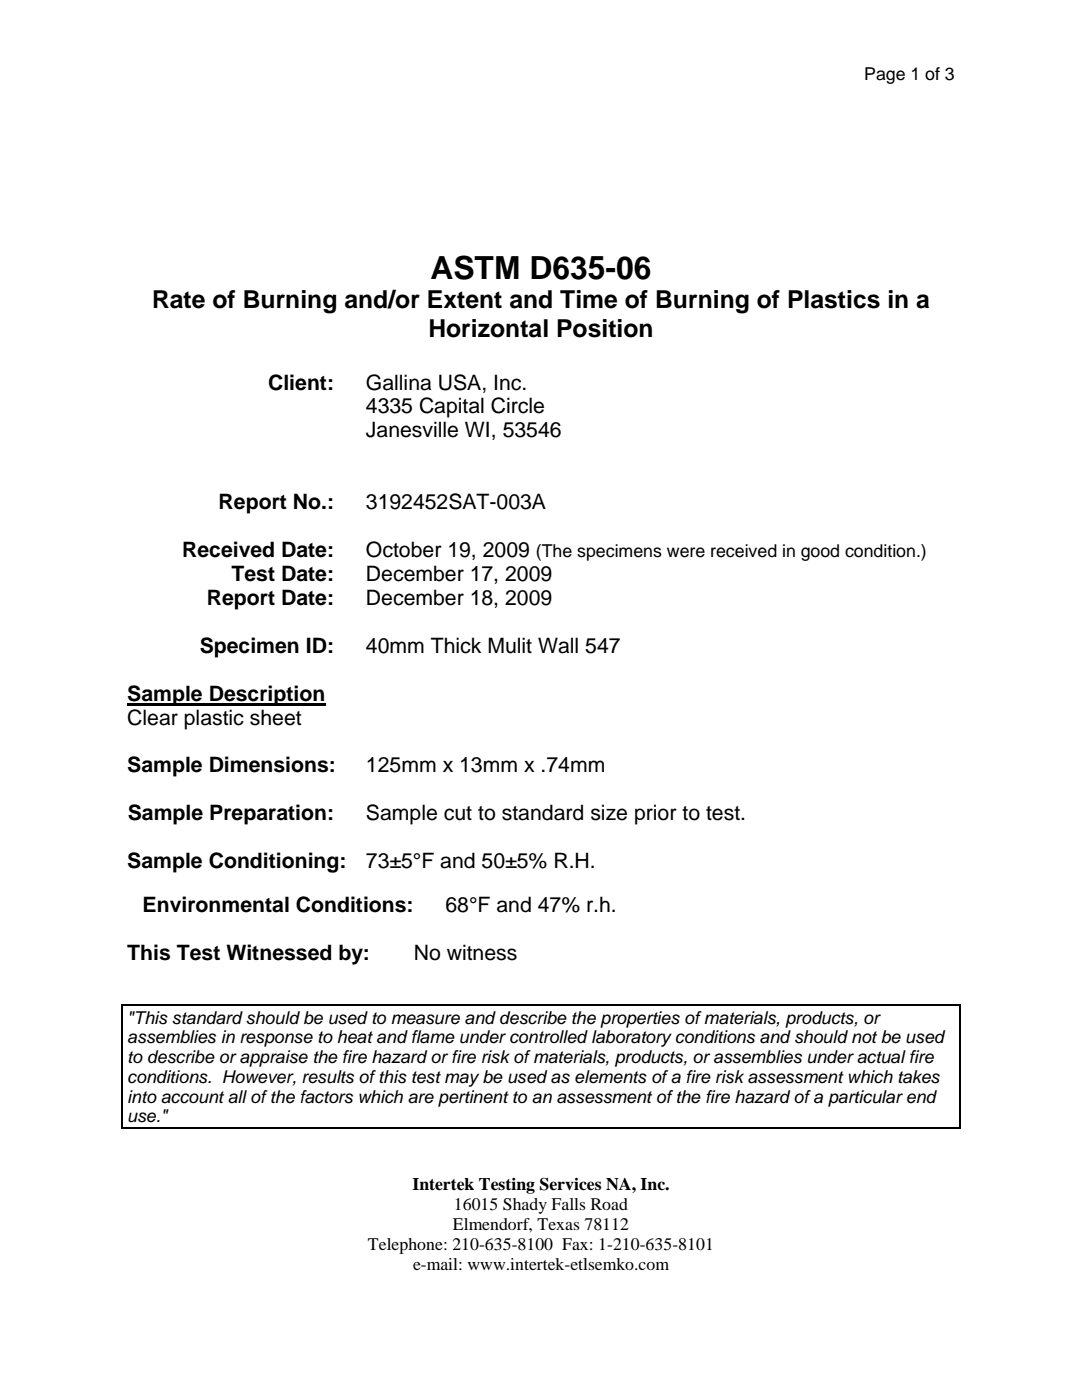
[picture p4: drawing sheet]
<svg xmlns="http://www.w3.org/2000/svg" width="216mm" height="279mm" viewBox="0 0 216 279" stroke-linecap="round" stroke-linejoin="round" font-family="sans-serif">
<defs><g id="words">
<text font-size="6.3" x="85.9" y="55.6">ASTM D635-06</text>
<g font-size="4.9">
<text x="30.3" y="61.5">Rate of Burning and/or Extent and Time of Burning of Plastics in a</text>
<text x="85.5" y="67.2">Horizontal Position</text>
</g>
<g font-size="4.2">
<text x="53.5" y="77.8">Client:</text>
<text x="73" y="77.8">Gallina USA, Inc.</text>
<text x="73" y="82.5">4335 Capital Circle</text>
<text x="73" y="87.2">Janesville WI, 53546</text>
<text x="43.6" y="101.5">Report No.:</text>
<text x="73" y="101.5">3192452SAT-003A</text>
<text x="36.3" y="111.1">Received Date:</text>
<text x="73" y="111.1">October 19, 2009</text>
<text x="46.2" y="115.9">Test Date:</text>
<text x="73" y="115.9">December 17, 2009</text>
<text x="41.3" y="120.8">Report Date:</text>
<text x="73" y="120.8">December 18, 2009</text>
<text x="39.9" y="130.3">Specimen ID:</text>
<text x="73" y="130.3">40mm Thick Mulit Wall 547</text>
<text x="25.4" y="139.9">Sample Description</text>
<text x="25.4" y="144.6">Clear plastic sheet</text>
<text x="25.4" y="154.2">Sample Dimensions:</text>
<text x="73" y="154.2">125mm x 13mm x .74mm</text>
<text x="25.5" y="163.7">Sample Preparation:</text>
<text x="73" y="163.7">Sample cut to standard size prior to test.</text>
<text x="25.4" y="173.3">Sample Conditioning:</text>
<text x="73" y="173.3">73±5°F and 50±5% R.H.</text>
<text x="28.4" y="182.1">Environmental Conditions:</text>
<text x="88.9" y="182.1">68°F and 47% r.h.</text>
<text x="25.4" y="191.7">This Test Witnessed by:</text>
<text x="82.6" y="191.7">No witness</text>
</g>
<g font-size="3.5">
<text x="172.4" y="15.9">Page 1 of 3</text>
<text x="106.9" y="111.1">(The specimens were received in good condition.)</text>
<text x="25.4" y="204.3">&quot;This standard should be used to measure and describe the properties of materials, products, or</text>
<text x="25.4" y="208.2">assemblies in response to heat and flame under controlled laboratory conditions and should not be used</text>
<text x="25.4" y="212.2">to describe or appraise the fire hazard or fire risk ofmaterials, products, or assemblies under actual fire</text>
<text x="25.4" y="216.1">conditions. However, results of this test may be used as elements of a fire risk assessment which takes</text>
<text x="25.4" y="220">into account all of the factors which are pertinent to an assessment of the fire hazard of a particular end</text>
<text x="25.4" y="224">use.&quot;</text>
<text x="82.3" y="237.5">Intertek Testing Services NA, Inc.</text>
<text x="90.4" y="245.4">Elmendorf, Texas 78112</text>
<text x="90.6" y="241.5">16015 Shady Falls Road</text>
<text x="73.4" y="249.4">Telephone: 210-635-8100 Fax: 1-210-635-8101</text>
<text x="82.4" y="253.4">e-mail: www.intertek-etlsemko.com</text>
</g>
</g></defs>
<path d="M25.4 140.6h39.5" fill="none" stroke="#000" stroke-width=".44"/>
<path d="M24.3 200.5h.2v.3h-.2zM191.4 200.5h.2v.3h-.2zM24.3 225.1h.2v.2h-.2zM191.4 225.1h.2v.2h-.2z" fill="#000"/>
<path d="M24.3 200.6h167.3M24.4 200.8v24.3M191.5 200.8v24.3M24.3 225.2h167.3" fill="none" stroke="#000" stroke-width=".25"/>
<use href="#words"/>
</svg>
